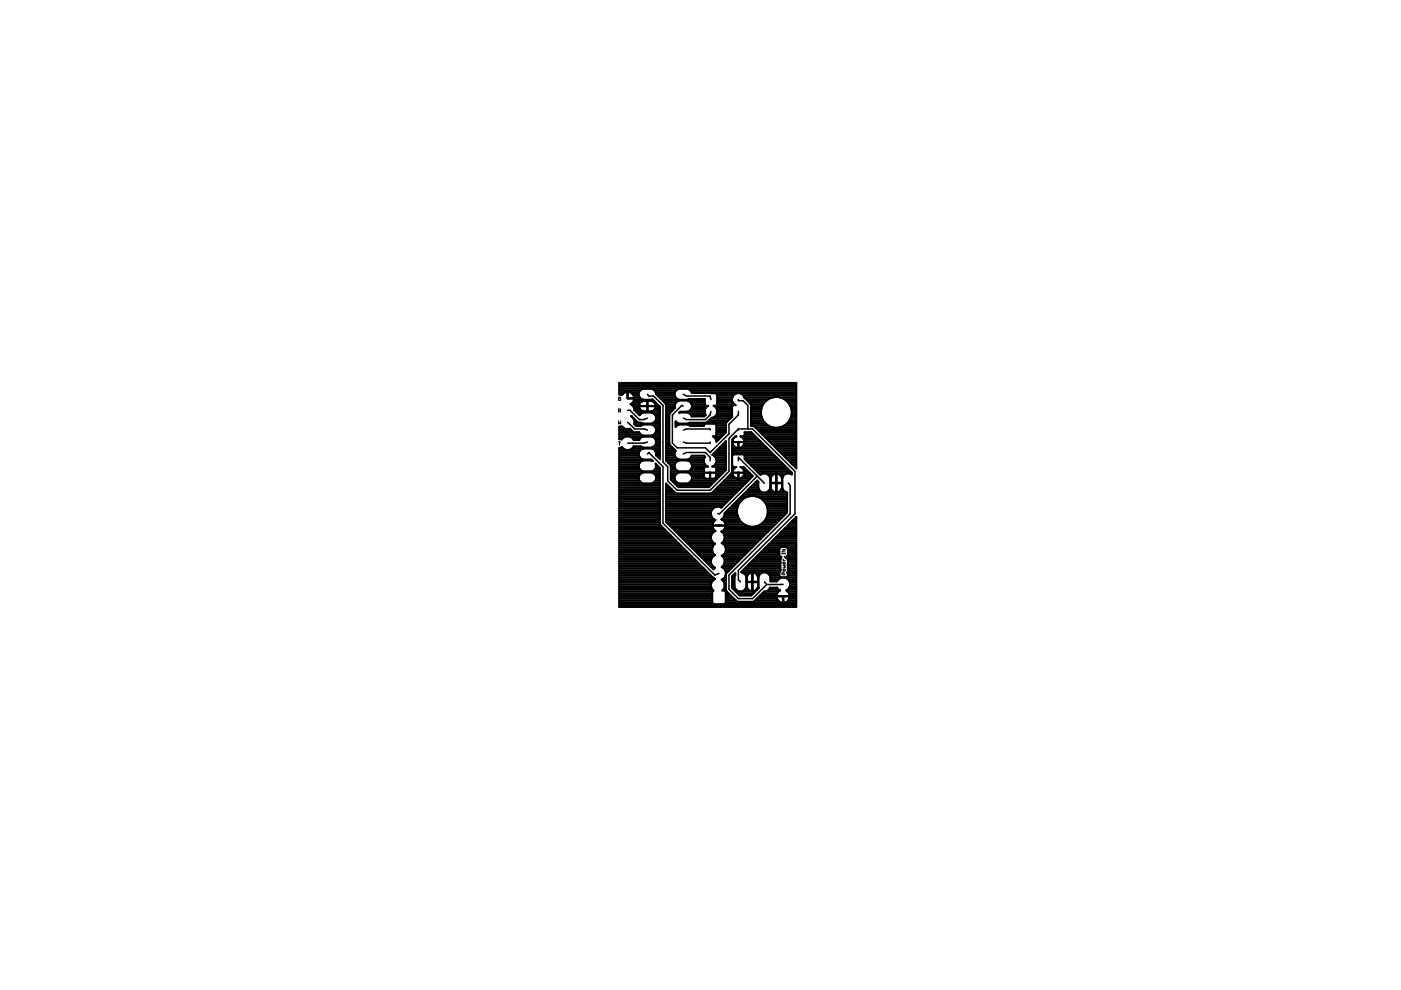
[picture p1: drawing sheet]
<svg xmlns="http://www.w3.org/2000/svg" width="297mm" height="210mm" viewBox="0 0 297 210" stroke-linecap="round" stroke-linejoin="round" font-family="sans-serif">
<g fill="none" stroke="#000" stroke-width=".21">
<path d="M131.1 87.2h.4l.1-.4-.5-.1v.7M131.1 89.2v.7l.3-.2 .2 .2v-.7M131.1 93.7h.5M131.4 87.2l.2 .2M131.4 93.7v.7M131.6 84.3h-.5v.5l.4 .1 .1-.3h-.2M165.8 117.3v.2M165.8 117.4h.7M165.8 116.5h.7l-.7 .5h.7M166 118.5l.2 .4M166 119.9l.5 .1-.1 .4h-.4M166 118.9h.5"/>
<path d="M166.5 119.3l-.1 .3h-.3l-.1-.3 .2-.1v.4M166.5 117.3v.2M166 120.8l.4-.1 .1 .3-.4 .1zM166.2 121.9v-.4l-.3-.1-.1 .5h.7"/>
</g>
<g fill="none" stroke="#000" stroke-width=".32">
<path d="M133.1 87h.5l2 2h1l.7-.4M133.1 89.5l1.5 1.5h2l.7 .2M137.3 83.6l.3 .4h1l2 2v12l1 1v3l2 1.9h7l4-4v-6.9l1.9-2M137.3 93.7l-.7 .3h-3.5M137.3 96.3l.3-.4 3 3.1v11.9l11 11 .8-.3M144.9 83.6l.7 .4h5l.1 .7M144.9 91.2l.7-.2h5v.2M144.9 93.7l.7 .3h5v-.3M144.9 96.3l.7-.4h4l1 1.1v.7M144.9 86.1l-.3-.1-2 2v6l1 1h6l1 .9 4-3.9v-2l1.9-2v-.8M150.7 87.2l-.1 .8-1 1h-4l-.7-.4M156.5 91h3.1l9 8.9v9l-12.1 12v2l.5 .5"/>
<path d="M156.5 84.7v.3h1l1.1 1v5M156.5 91v.2M156.5 97.7v-.7l5.5 5.4M160.5 100.9l-8 8h-.3M162 102.4h.1M167.1 102.4l.4 .6v5.9l-12.9 13v3l1.9 2h3.1l2.9-3M162.1 123.4l.4 .5M166.1 123.9h-3.6"/>
</g>
<g fill="none" stroke="#000" stroke-width=".42">
<path d="M131.3 91h2.4M131.3 92.5h8.6M131.3 100h8.6M131.3 82.4h37.5M131.3 96.6h4.2M131.3 99.6h4.5M131.3 99.2h4.2M131.3 98.8h4.1M131.3 98.5h4.2M131.3 98.1h4.3M131.3 97.7h4.8M131.3 97.4h4.9"/>
<path d="M131.3 97h4.4M131.3 96.2h4.1M131.3 95.9h4.2M131.3 95.5h4.4M131.3 95.1h.9M131.3 92.9h.8M131.3 92.1h4.6M131.3 91.8h4.3M131.3 91.4h2.7M131.3 90.6h.8M131.3 83.5h.8M131.3 83.1h1.3"/>
<path d="M131.3 82.8h4.5M131.3 82h37.5M131.3 81.6h37.5M131.3 81.3h37.5M131.4 90.5h.1M131.8 94.7l-.2 .3h-.3v33.7h37.5v-19.1l-11.6 11.6v.1h8M131.8 93.1v.1M131.8 94.7h.1M132.8 91l-.9-.6-.6 .1v2.6h.5M132.8 92.5l-.6 .2-.4 .4M133 83.1l-.7 .2-.5 .5-.5-.1v-2.5h37.5v18.1l-8.9-8.9-.7-.1v-4.5l-1.3-1.4a1.36 1.36 0 0 0-2.1-.8 1.36 1.36 0 0 0 .2 2.3h-.5l-.3 .3 .1 2.1-1.3 1.3-.1 2.1-2 2a1.22 1.22 0 0 0-.8-1.2h2M133 83.1h.1"/>
<path d="M133 83.1v1.3h1.5l-.1-.5M133 84.3h.1M133 83.9h.1M133 83.5h.1M133.3 92.5l.6 .2 .5 .6h1.1l.4-.6 .5-.1h1.8a1.18 1.18 0 0 1 .9 1.4M133.5 83.1h2M133.9 85.8h1.6M134 95.1h2.3M134 88.4h.1M134 92.9h1.8M134.1 83.5h1.3M134.1 85.4l-.4 .3a1.3 1.3 0 0 1 .8 1.3l1.1 1.1 .3-.4 .5-.2h1.8l.7 .5"/>
<path d="M134.1 85.4h1.6M134.2 86.1h1.3M134.3 88.7l.2 .6v.6l.4 .4h.9l.6-.3h1.8a1.19 1.19 0 0 1 .9 1.2 1.19 1.19 0 0 1-.9 1.2h-1.8l-.5-.2-.4-.6h-1.1l-.8-.7-.3 .1M134.3 88.8h.1M134.3 94.7h1.7M134.3 93.2h1.2M134.3 83.9h1.2M134.4 83.9a1.38 1.38 0 0 0-1.3-.8v1.4h1.4l-.1 .5M134.4 85l-.3 .4M134.4 85h2M134.4 86.5h1.2M134.5 84.6h1.6"/>
<path d="M134.5 84.3h1.1M134.5 89.1h.3M134.5 89.9h5.4M134.5 89.5h.7M134.5 86.9h1.3M134.8 87.2h5.1M134.8 90.3h1.1M135.2 87.6h.8M135.5 86.1h3.5M135.6 88h.1M135.7 85.4a1.13 1.13 0 0 0 .8 1.8M135.7 85.4l.8-.4h1.7l.6 .4"/>
<path d="M136.4 82.4a1.2 1.2 0 0 0-1 1.2 1.2 1.2 0 0 0 1 1.2l1.9-.1 1.6 1.5v11.2l-.8-.9M137.3 85v2.2M137.3 86.9h.1M137.3 86.5h.1M137.3 86.1h.1M137.3 85.8h.1M137.3 85.4h.1M138.1 85h.6M138.2 82.4a1.12 1.12 0 0 1 .9 1.1M138.2 95.1h1.7M138.4 97.7h.1M138.5 87.6h1.4"/>
<path d="M138.5 94.7h1.4M138.6 90.3h1.3M138.6 92.1h1.3M138.7 92.9h1.2M138.7 89.5h1.2M138.7 86.9h1.2M138.7 82.8h4.7M138.8 85.4a1.12 1.12 0 0 1 .2 1.1 1.12 1.12 0 0 1-1 .7M138.8 99.6h1.1M138.8 85.4h.2M138.8 95.5h1.1M138.9 88a1.19 1.19 0 0 1-.7 1.8h-1.8l-1-.2-1.6-1.3 .5 .4"/>
<path d="M138.9 94.4h1M138.9 88h1M138.9 90.6h1M139 91.8h.9M139 86.5h.9M139 93.2h.9M139 89.1h.9M139 85.8h.4M139 99.2h.9M139 83.1h4.1M139 95.9h.9M139 98.5h.2"/>
<path d="M139 86.1h.8M139.1 94h.8M139.1 88.4h.8M139.1 96.5a1.18 1.18 0 0 0-.9-1.4h-1.8a1.18 1.18 0 0 0-1 1.2 1.18 1.18 0 0 0 1 1.1h1.7l.3 .3-2-.1a1.18 1.18 0 0 0-1 1.2 1.18 1.18 0 0 0 1 1.2M139.1 91h.8M139.1 94l-.2 .4-.7 .5h-1.8l-.6-.3h-1.4a1.45 1.45 0 0 1-2.6 .1M139.1 96.5h.1M139.1 83.5l1.8 1.9M139.1 98.8h.4M139.1 96.2h.8M139.1 93.6h.8M139.1 91.4h.8"/>
<path d="M139.1 88.8h.8M139.1 83.5h3.9M139.1 96.6h.8M139.4 83.9h3.7M139.5 97h.4M139.8 84.3h3.5M139.9 99.2l-.9-.9a1.17 1.17 0 0 1-.8 1.7M139.9 99.2l.1 12.1 11.2 11.2M140.2 84.6h3.5M140.5 85h3.3M140.9 85.4h2.4M140.9 85.4l.3 .4v11.9l1 1.1v2.9l1.6 1.6h6.5l3.6-3.6v-6.1l-2.9 2.8a1.31 1.31 0 0 1 .9 1.3 1.31 1.31 0 0 1-.9 1.2h.4l.4 .3"/>
<path d="M141.2 85.8h1.9M141.2 91h.7M141.2 92.5h.7M141.2 96.6h1.9M141.2 87.2h1.1M141.2 97.4h2.6M141.2 97h2.1M141.2 96.2h1.8M141.2 95.9h1.9M141.2 95.5h2M141.2 95.1h1.6M141.2 94.7h1.2"/>
<path d="M141.2 94.4h.8M141.2 94h.7M141.2 93.6h.7M141.2 93.2h.7M141.2 92.9h.7M141.2 92.1h.7M141.2 91.8h.7M141.2 91.4h.7M141.2 90.6h.7M141.2 90.3h.7M141.2 89.9h.7M141.2 89.5h.7"/>
<path d="M141.2 89.1h.7M141.2 88.8h.7M141.2 88.4h.7M141.2 88h.7M141.2 87.6h.8M141.2 86.9h1.5M141.2 86.5h1.9M141.2 86.1h1.8M141.3 97.7h2.4M141.6 98.1h1.7M142 98.5h1.1M142.2 100h7.1"/>
<path d="M142.2 99.6h1.2M142.2 99.2h.9M142.2 98.8h.8M143.1 86.5l-1.2 1.3v6.3l1.4 1.4a1.18 1.18 0 0 0 .7 1.9h1.8l.4-.1 .4-.7h2.7l.2 .2a1.3 1.3 0 0 0 .6 2.1h-.4l-.4 .3M143.1 86.5a1.14 1.14 0 0 1 .9-1.6h1.8a1.2 1.2 0 0 1 .9 1.2 1.2 1.2 0 0 1-.9 1.2h-1.6l-.2 .2M143.2 90.3h.3M143.2 89.9h6.3M143.2 89.5h.2M144 87.5h1.8l.4 .2 .4 .6h2.7l.3-.3M144 87.5h.1M144 100a1.19 1.19 0 0 1-1-1.2 1.19 1.19 0 0 1 1-1.2h1.8a1.19 1.19 0 0 1 .9 1.2 1.19 1.19 0 0 1-.9 1.2M144 82.4a1.2 1.2 0 0 0-1 1.2 1.2 1.2 0 0 0 1 1.2l5.4-.2v1.1"/>
<path d="M145.8 82.4l.4 .2 .5 .7 5.1 .1 .3 .3v2M145.8 87.2h3.6M145.9 85h3.5M145.9 97.4h3.3M146 97.7h3.2M146.1 87.6h3.4M146.2 90.3h3M146.4 82.8h22.4M146.4 99.6h2.9M146.4 86.9h3.1M146.5 97h2.9M146.5 85.4h2.9"/>
<path d="M146.5 98.1h2.8M146.5 88h3.1M146.6 99.2h2.7M146.6 83.1h22.2M146.6 86.5h3M146.6 85.8h2.8M146.7 98.5h2.8M146.7 98.8h3.2M146.7 86.1h3.3M149.3 99.2v1.9M149.4 85.7l.3 .3h.5l-.6 .5M149.6 86.5l-.2 .5 .2 1"/>
<path d="M149.9 89.5h4.2M150.3 89.1h4.2M150.7 88.8h4.1M151.2 98.8h2.7M151.2 96.2h2.7M151.4 96.6h2.5M151.5 86.1l.4 .4M151.5 88.4h3.7M151.5 86.1h3.8M151.6 95.9h2.3M151.6 92.9h1.1M151.6 89.9h2.3"/>
<path d="M151.6 98.5h2.3M151.7 97h2.2M151.8 99.2v1.9M151.8 99.2h2.1M151.8 93.2h.5M151.8 98.1h2.1M151.8 100h1.8M151.8 99.6h2.1M151.9 88l-.4 .4-.6 .2-1.2 1h-3.5l-.4 .2h-1.8l-.8-.5v1.2l.8-.5h1.8l.5 .3h2.9l.3-.4h2.1l.3 .2v2.1l-.3 .3M151.9 86.5l.2 .5-.2 1M151.9 97.4h2M151.9 88h3.3"/>
<path d="M151.9 86.5h3.3M151.9 91h2M151.9 97.7h2M151.9 93.6h.1M151.9 92.1h1.6M151.9 91.8h1.9M151.9 91.4h2M151.9 90.6h2M151.9 90.3h2M151.9 83.5h4M152 95.5h1.9M152 87.6h3.2"/>
<path d="M152 86.9h3.2M152.1 85.7l-.3 .3h-.5l.2 .1M152.1 84.6h3.1M152.1 85h3.1M152.1 87.2h3.1M152.1 85.8h3.6M152.1 85.4h3.3M152.1 84.3h3.2M152.1 83.9h3.4M152.3 95.1h1.6M152.7 94.7h1.2M153.1 94.4h.8"/>
<path d="M153.5 94h.4M153.8 93.6h.1M155.2 93.2l.7-.7h.2l-.4 .3-.3 .4M155.2 93.2l-.1 7.1M155.2 98.7l.3 .3h.6a1.22 1.22 0 0 0-.8 1.3M155.2 100h.1M155.2 99.6h.2M155.2 99.2h.5M155.2 98.8h.2M155.2 98.5h.1M155.2 98.1h.1M155.2 97.7h.1"/>
<path d="M155.2 97.4h.1M155.2 97h.1M155.2 96.2h8.7M155.2 95.9h8.3M155.2 95.5h8M155.2 95.1h7.6M155.2 94.7h.6M155.2 94.4h.2M155.2 94h.1M155.2 93.6h.1M155.2 93.2h.2M155.3 96.6l.2-.2h2.1l.3 .2v.7"/>
<path d="M155.3 93.6a1.29 1.29 0 0 0 1.3 1.4 1.29 1.29 0 0 0 1.2-1.4M155.3 93.7h2.5M155.4 93.2l-.1 .4M155.6 92.9h.1M156.5 93.7v1.3M156.5 94.7h.1M156.5 94.4h.1M156.5 94h.1M157.2 83.5h11.6M157.3 94.7h5.1M157.4 99.2h.5M157.4 99.3l.3 .4 .1 .6"/>
<path d="M157.4 99.3l-.4-.3h.6l2 1.9-6.7 6.7a1.45 1.45 0 0 0-2.2 1M157.5 92.9h3M157.6 92.5l.3-.3v-.6h1.4l8.6 8.6v.4a1.29 1.29 0 0 0-2 .8v2l.5 .8 .5 .2M157.6 83.9h11.2M157.7 99.6h.6M157.7 94.4h4.3M157.7 93.2l.1 .4M157.7 93.2h3.2M157.8 100h.8M157.8 94h3.8M157.8 84.3h6.1M157.8 96.6h6.5"/>
<path d="M157.8 93.6h3.5M157.9 97.3l3.3 3.4a1.26 1.26 0 0 1 2.1 .7v2a1.3 1.3 0 0 1-1.2 1.1 1.3 1.3 0 0 1-1.3-1.1v-1.3l-.3-.2-6.9 6.9-.2 .9M157.9 97h6.8M157.9 92.1h1.9M157.9 91.8h1.5M157.9 97.4h7.1M158.2 84.6h4.8M158.3 97.7h7.1M158.5 85h3.9M158.6 98.1h7.2M158.9 85.4h3.2M159 98.5h7.1"/>
<path d="M159.2 85.8h2.6M159.2 87.2h2.2M159.2 90.3h3.8M159.2 89.9h3.2M159.2 89.5h2.9M159.2 89.1h2.6M159.2 88.8h2.4M159.2 88.4h2.3M159.2 88h2.2M159.2 87.6h2.2M159.2 86.9h2.2M159.2 86.5h2.3"/>
<path d="M159.2 86.1h2.4M159.4 98.8h7.1M159.8 99.2h7.1M160.1 92.5h-3.1l.4 .3 .3 .4M160.1 99.6h7.2M160.1 90.6h3.8M160.5 100h7.1M160.5 91h8.3M160.9 91.4h7.9M161.3 91.8h7.5M161.6 92.1h7.2M162 92.5h6.8"/>
<path d="M162.4 92.9h6.4M162.8 93.2h6M163.2 93.6h5.6M163.5 94h5.3M163.9 94.4h4.9M164.3 94.7h4.5M164.6 95.1h4.2M165 95.5h3.8M165.2 90.6h3.6M165.3 84.3h3.5M165.4 95.9h3.4M165.8 96.2h3"/>
<path d="M166.1 96.6h2.7M166.2 90.3h2.6M166.2 84.6h2.6M166.5 97h2.3M166.8 89.9h2M166.8 85h2M166.9 97.4h1.9M167.1 89.5h1.7M167.1 85.4h1.7M167.3 97.7h1.5M167.4 89.1h1.4M167.4 85.8h1.4"/>
<path d="M167.6 88.8h1.2M167.6 86.1h1.2M167.6 98.1h1.2M167.7 88.4h1.1M167.7 86.5h1.1M167.8 88h1M167.8 86.9h1M167.9 87.2h.9M167.9 87.6h.9M168 98.5h.8M168.4 98.8h.4M168.8 99.2h.1"/>
<path d="M131.3 107.5h8.6M131.3 118.3h15.7M131.3 119.8h17.2M131.3 119.4h16.8M131.3 119.1h16.5M131.3 118.7h16.1M131.3 117.9h15.3M131.3 117.6h15M131.3 117.2h14.6M131.3 116.8h14.2M131.3 116.4h13.8M131.3 116.1h13.5"/>
<path d="M131.3 115.7h13.1M131.3 115.3h12.7M131.3 115h12.3M131.3 114.6h12M131.3 114.2h11.6M131.3 113.8h11.2M131.3 113.5h10.9M131.3 113.1h10.5M131.3 112.7h10.1M131.3 112.3h9.7M131.3 112h9.4M131.3 111.6h9"/>
<path d="M131.3 111.2h8.7M131.3 110.8h8.6M131.3 110.5h8.6M131.3 110.1h8.6M131.3 109.7h8.6M131.3 109.3h8.6M131.3 109h8.6M131.3 108.6h8.6M131.3 108.2h8.6M131.3 107.8h8.6M131.3 107.1h8.6M131.3 106.7h8.6"/>
<path d="M131.3 106.3h8.6M131.3 106h8.6M131.3 105.6h8.6M131.3 105.2h8.6M131.3 104.8h8.6M131.3 104.5h8.6M131.3 104.1h8.6M131.3 103.7h8.6M131.3 103.4h8.6M131.3 103h8.6M131.3 102.6h8.6M131.3 102.2h4.5"/>
<path d="M131.3 101.9h4.3M131.3 101.5h4.1M131.3 101.1h4.1M131.3 100.7h4.3M131.3 100.4h4.6M135.4 101.1a1.21 1.21 0 0 0 1 1.4h1.8a1.18 1.18 0 0 0 .9-1.4M135.9 100.4l.5-.2h1.8l.4 .2M135.9 100.4l-.5 .7M138.6 100.4l.5 .7M138.6 100.4h1.3M138.7 102.2h1.2M138.9 100.7h1"/>
<path d="M139 101.9h.9M139.1 101.5h.8M139.1 101.1h.8M141.2 107.5h10.6M141.2 110.5h10.2M141.2 110.1h10.1M141.2 109.7h9.8M141.2 109.3h9.6M141.2 109h9.5M141.2 108.6h9.5M141.2 108.2h9.7M141.2 107.8h10"/>
<path d="M141.2 107.1h12.3M141.2 106.7h12.6M141.2 106.3h13M141.2 106h13.4M141.2 105.6h13.8M141.2 105.2h14.1M141.2 104.8h14.5M141.2 104.5h2M141.2 104.1h1.6M141.2 103.7h1.2M141.2 103.4h.8M141.2 103h.5"/>
<path d="M141.2 102.6h.1M141.4 110.8h9.8M141.8 111.2h9.3M142.1 111.6h9M142.2 101.5h.8M142.2 101.1h.8M142.2 100.7h1M142.2 100.4h1.4M142.4 101.9h.8M142.5 112h8.7M142.8 102.2h.6M142.9 112.3h8.5"/>
<path d="M143 101.1a1.18 1.18 0 0 0 1 1.4h1.8a1.22 1.22 0 0 0 .9-1.4M143.2 102.6h7.8M143.3 112.7h8.1M143.5 103h7.1M143.6 100.4l.4-.2h1.8l.4 .2M143.6 100.4l-.6 .7M143.6 113.1h7.4M144 113.5h6.8M144.4 113.8h6.3M144.8 114.2h5.9M145.1 114.6h5.8M145.5 115h5.6"/>
<path d="M145.9 115.3h5.7M146.2 100.4l.5 .7M146.2 100.4h3.1M146.3 115.7h4.9M146.3 102.2h5M146.5 100.7h2.8M146.6 101.9h5.1M146.6 116.1h4.4M146.7 101.5h2.9M146.7 101.1h2.6M147 116.4h4M147.4 116.8h3.6"/>
<path d="M147.8 117.2h3.4M148.1 117.6h3.4M148.5 117.9h2.7M148.9 118.3h2M149.2 118.7h1.6M149.3 100.2h2.5M149.3 101.1l.3 .4M149.6 101.5h2M149.6 119.1h1.1M150 119.4h.8M150.4 119.8h.5M150.6 100.2v1.3"/>
<path d="M150.6 101.5h.1M150.6 101.1h.1M150.6 100.7h.1M150.6 100.4h.1M150.7 108.6v.6l.3 .5M151 109.7l.7 .5-.4 .5-.3 .7h1.4l-1.4 .1 .2 .5M151 104.5h5.1M151.1 104.3v.1M151.2 112l.2 .3M151.3 104.1h5.2M151.4 112.3l.3 .3a1.42 1.42 0 0 0-1 1.3 1.42 1.42 0 0 0 .9 1.4 1.47 1.47 0 0 0 0 2.4 1.41 1.41 0 0 0-.6 2.1M151.5 101.5h.6"/>
<path d="M151.7 103.7h5.1M151.8 101.1l-.2 .4M151.8 101.1h.7M151.8 100.7h1M151.8 100.4h1.4M152.1 103.4h5.1M152.5 103h5.1M152.5 107.5h.6M152.8 102.6h5.2M153 112.7a1.47 1.47 0 0 1 0 2.5 1.42 1.42 0 0 1 .9 1.3 1.42 1.42 0 0 1-.9 1.3 1.47 1.47 0 0 1 0 2.4 1.42 1.42 0 0 1 .9 1.4 1.42 1.42 0 0 1-.9 1.3 1.45 1.45 0 0 1 .1 2.3h.5l.3 .3v2.3l-.3 .3h-2.3l-.3-.3v-2.3l.3-.3a1.42 1.42 0 0 1 .3-2.4l-.4-.3M153 110.1a1.39 1.39 0 0 1 .8 1.3h-1.3l1.3 .1-.1 .5M153 110.1v.1"/>
<path d="M153 112.7h.1M153 112.7h9.9M153 110.1h.1M153 110.1h3.7M153.1 117.9h4.5M153.2 102.2h5.1M153.2 115h7.4M153.3 115.3h6.9M153.4 113.1h9.1M153.4 109.7l-.4 .4M153.4 117.6h4.6M153.4 109.7h3.1"/>
<path d="M153.4 119.8h2.3M153.5 118.3h3.7M153.5 110.5h3.5M153.5 112.3l-.5 .4M153.5 114.6h7.5M153.5 112.3h9.7M153.5 113.5h8.6M153.6 109.3h2.8M153.6 119.4h2.5M153.6 101.9h5.1M153.6 118.7h3.3M153.6 119.1h2.9"/>
<path d="M153.6 114.2h7.8M153.6 113.8h8.1M153.6 109h2.7M153.7 115.7h6.2M153.7 117.2h4.6M153.7 110.8h3.7M153.7 112l-.2 .3M153.7 112h9.9M153.8 111.2h4.1M153.8 116.1h5.7M153.8 111.6h5M153.8 108.6h2.5"/>
<path d="M153.9 116.8h4.8M153.9 116.4h5.2M154 101.5h2.3M154.2 108.2h2.1M154.3 101.1h1.3M154.6 107.8h1.7M154.7 100.7h.7M154.9 100.5h.1M155 107.5h1.4M155.1 100.4h.2M155.1 100.3l-4.4 4.3h-7.3l-2.2-2v8.1l10.1 10 .3-.3-.6-.6M155.3 100.2h2.5"/>
<path d="M155.3 100.3a1.28 1.28 0 0 0 1.1 1.2 1.28 1.28 0 0 0 1.3-.8M155.3 107.1h1.2M155.7 106.7h1.1M156.1 106.3h.9M156.5 106h.9M156.5 100.2v1.3M156.5 101.5h.1M156.5 101.1h.1M156.5 100.7h.1M156.5 100.4h.1M156.8 101.5h2.3M156.8 105.6h1.1"/>
<path d="M157.2 105.2h1.7M157.5 101.1h2M157.6 104.8h9.3M157.7 100.7h1.7M157.8 100.3l-.1 .4M157.8 100.4h1.2M158 104.5h8.9M158.3 104.1h2.9M158.6 119.8h6.9M158.7 103.7h2.2M159 119.4h6.5M159.1 103.4h1.7"/>
<path d="M159.3 119.1h6.2M159.4 103h1.4M159.7 118.7h5.8M159.8 102.6h1M160.1 118.3h5.4M160.1 105.2h6.8M160.2 102.2h.6M160.3 111.6h3.7M160.5 117.9h4.9M160.8 117.6h4.4M160.9 100.4h7M161.1 105.6h5.8"/>
<path d="M161.2 111.2h3.1M161.2 117.2h4M161.6 116.8h3.6M161.7 106h5.2M161.7 110.8h3M162 116.4h3.2M162.1 106.3h4.8M162.1 110.5h3M162.3 106.7h4.6M162.3 110.1h3.2M162.3 116.1h3.2M162.5 107.1h4.4"/>
<path d="M162.5 109.7h3.3M162.6 107.5h4.3M162.6 109.3h3.6M162.7 115.7h6.1M162.7 107.8h4.2M162.8 109h3.8M162.8 108.6h4.1M162.8 108.2h4.1M162.9 104.1h.9M162.9 100.7h.9M163.1 115.3h5.7M163.2 103.7h.3"/>
<path d="M163.2 101.1h.3M163.3 103.4h.1M163.3 103h.1M163.3 102.6h.1M163.3 102.2h.1M163.3 101.9h.1M163.3 101.5h.1M163.5 115h5.3M163.8 100.7l-.4 .7v1h2.4a1.61 1.61 0 0 0-.4-1.7M163.8 104.1l-.4-.6v-1h2.4a1.76 1.76 0 0 1-.4 1.6M163.8 104.1l.7 .3M163.9 114.6h4.9"/>
<path d="M164.2 114.2h4.6M164.5 104.4h.1M164.5 100.4h.1M164.5 100.4l-.7 .3M164.5 100.4v4M164.5 104.1h.2M164.5 103.7h.2M164.5 103.4h.2M164.5 103h.2M164.5 102.6h.2M164.5 102.2h.2M164.5 101.9h.2"/>
<path d="M164.5 101.5h.2M164.5 101.1h.2M164.5 100.7h.2M164.6 113.8h4.2M165 113.5h3.8M165.2 117.2v.6l.5 .3-.2 .2M165.3 113.1h3.5M165.4 100.7l-.7-.3v4l.7-.3M165.4 104.1h.9M165.4 100.7h.9M165.5 118.3v2.8l-.3 .2M165.5 119.3h.1"/>
<path d="M165.5 118.4h.1M165.7 103.7h.3M165.7 101.1h.3M165.7 112.7h3.1M165.8 103.4h.1M165.8 101.5h.1M165.8 103h.1M165.8 102.6h.1M165.8 102.2h.1M165.8 101.9h.1M166.1 112.3h2.7M166.5 112h2.3"/>
<path d="M166.6 118.3h.1M166.6 118.3h2.2M166.7 118.3l.3 .3v2.6l-.1 .2 .1 .2v.5l-.3 .3M166.8 111.6h2M166.9 117.9h1.9M166.9 116.1h1.9M166.9 104.4v4.3l-12.9 12.9-.1 3.5M166.9 104.4h.1M167 119.7l.1 .1M167 119.8h1.8M167 119.4h1.8M167 119.1h1.8"/>
<path d="M167 118.7h1.8M167 117.6h1.8M167 117.2h1.8M167 116.8h1.8M167.1 116.4a.59 .59 0 0 0-.8-.4h-.7l-.4 .3v.9M167.1 116.4l-.1 1.4-.3 .3h-.3l.2 .2M167.1 116.4h1.7M167.2 111.2h1.6M167.6 110.8h1.2M168 110.5h.8M168.3 110.1h.5M168.7 109.7h.1"/>
<path d="M131.3 121.3h18.7M131.3 125.4h19.8M131.3 122.4h19.8M131.3 128.4h37.5M131.3 128.1h20M131.3 127.7h19.7M131.3 127.3h19.7M131.3 126.9h19.7M131.3 126.6h19.7M131.3 126.2h19.7M131.3 125.8h19.7M131.3 125.1h19.8"/>
<path d="M131.3 124.7h19.6M131.3 124.3h19.4M131.3 123.9h19.4M131.3 123.5h19.6M131.3 123.2h19.8M131.3 122.8h20.2M131.3 122.1h19.4M131.3 121.7h19.1M131.3 120.9h18.3M131.3 120.6h18M131.3 120.2h17.6M150.7 120.2h.6"/>
<path d="M151.1 120.6h.3M151.2 122.5h.1M153.1 120.2h2.3M153.2 122.8h.7M153.3 125.1h.6M153.3 123.2h.6M153.5 120.6h1.5M153.5 124.7h.4M153.5 123.5h.4M153.6 122.4h.3M153.6 128.1h15.2M153.6 124.3h.3"/>
<path d="M153.6 123.9h.3M153.8 120.9h.8M153.8 122.1h.1M153.8 125.4h.3M153.9 121.3h.3M153.9 127.7h11.5M153.9 127.3h2.1M153.9 126.9h1.7M153.9 126.6h1.4M153.9 126.2h1M153.9 125.8h.6M153.9 121.7h.1"/>
<path d="M153.9 125.1l.1 .2 2 2M155.2 122.4h.5M155.2 124.3h.5M155.2 123.9h.5M155.2 123.5h.5M155.2 123.2h.5M155.2 122.8h.5M155.2 124.7h.7M155.4 122.1h.5M155.6 125.1h.5M155.7 121.7h.2M156 125.4h4.1"/>
<path d="M156.4 125.8h3.3M156.7 126.2h2.7M157.2 121.3l.9 .6 .2 .5v2l-.6 .8-.5 .2M157.5 120.9h8M157.8 121.7h.9M157.9 120.6h7.6M157.9 125.1h.8M158.1 124.7h.3M158.1 122.1h.4M158.2 120.2h7.3M158.3 122.4h.1M158.3 124.3h.1"/>
<path d="M158.3 123.9h.1M158.3 123.5h.1M158.3 123.2h.1M158.3 122.8h.1M158.7 121.7l-.4 .6v1h2.4v-1l-.4-.6M158.7 121.7l.8-.3v4a1.23 1.23 0 0 1-1.2-1.2v-.8h2.4l-.1 1.4-.4 .4-.6 .2M159.5 122.4h.1M159.5 125.1h.1M159.5 124.7h.1M159.5 124.3h.1M159.5 123.9h.1M159.5 123.5h.1"/>
<path d="M159.5 123.2h.1M159.5 122.8h.1M159.5 122.1h.1M159.5 121.7h.1M159.6 121.4h.1M159.6 121.4v4M159.6 125.4h.1M159.6 121.4l.7 .3M160.1 127.3h4.9M160.3 121.7h.9M160.3 125.1h.2M160.5 126.9h4.2"/>
<path d="M160.6 122.1h.3M160.6 124.7h.3M160.7 122.4h.1M160.7 124.3h.1M160.7 123.9h.1M160.7 123.5h.1M160.7 123.2h.1M160.7 122.8h.1M160.8 126.6h3.9M161.2 126.2h3.5M161.6 125.8h3.2M161.8 121.3l-.8 .6-.2 .5 .1 2.3-1.6 1.6h-2.5l-1.6-1.6v-2.5l.7-.7a6.2 6.2 0 0 0 0 3.4l.8 .5"/>
<path d="M162.3 121.3l.9 .6 .1 .5v.9h1.4l.5-.6 .6-.3M162.3 125.4l.5-.2 .5-.6h1.5l.6 .6-.6 .5-.1 .7h1.3v1.4l-.5-.1-.5-.4M162.9 121.7h2.3M163 125.1h2.2M163.2 124.7h1.6M163.2 122.1h2M163.3 122.4h5.5M163.3 123.2h1.5M163.3 122.8h1.8M164.8 127l-.1-.5h2.7l-.1 .5M164.8 127l.2 .3M165.1 125.4h-3.1l-2.3 2.2h-3.3l-.4-.3"/>
<path d="M165.2 121.3v.8l.4 .3M165.2 121.3h.1M165.3 121.2h.1M165.5 120.8h.1M166 127.7h.1M166 127.3h.1M166 126.9h.1M166 126.6h.1M166.3 122.4a1.44 1.44 0 0 1 1.2 1.3 1.44 1.44 0 0 1-.8 1.5 1.41 1.41 0 0 1 .7 1.2h-1.3v1.4l.5-.1 .5-.4M166.7 127.7h2.1M166.9 125.1h1.9M167 121.3h1.8"/>
<path d="M167 122.8h1.8M167 125.4h1.8M167 120.5l1.8 .1M167 122.1h1.8M167 121.7h1.8M167 120.9h1.8M167 120.2h1.8M167.1 127.3h1.7M167.3 124.7h1.5M167.3 125.8h1.5M167.3 123.2h1.5M167.3 127l-.2 .3"/>
<path d="M167.3 126.9h1.5M167.4 126.6h1.4M167.4 126.2h1.4M167.4 124.3h1.4M167.5 123.5h1.3M167.5 123.9h1.3"/>
<circle cx="164.6" cy="87.4" r="3.3"/>
<circle cx="159.5" cy="108.4" r="3.3"/>
</g>
</svg>
